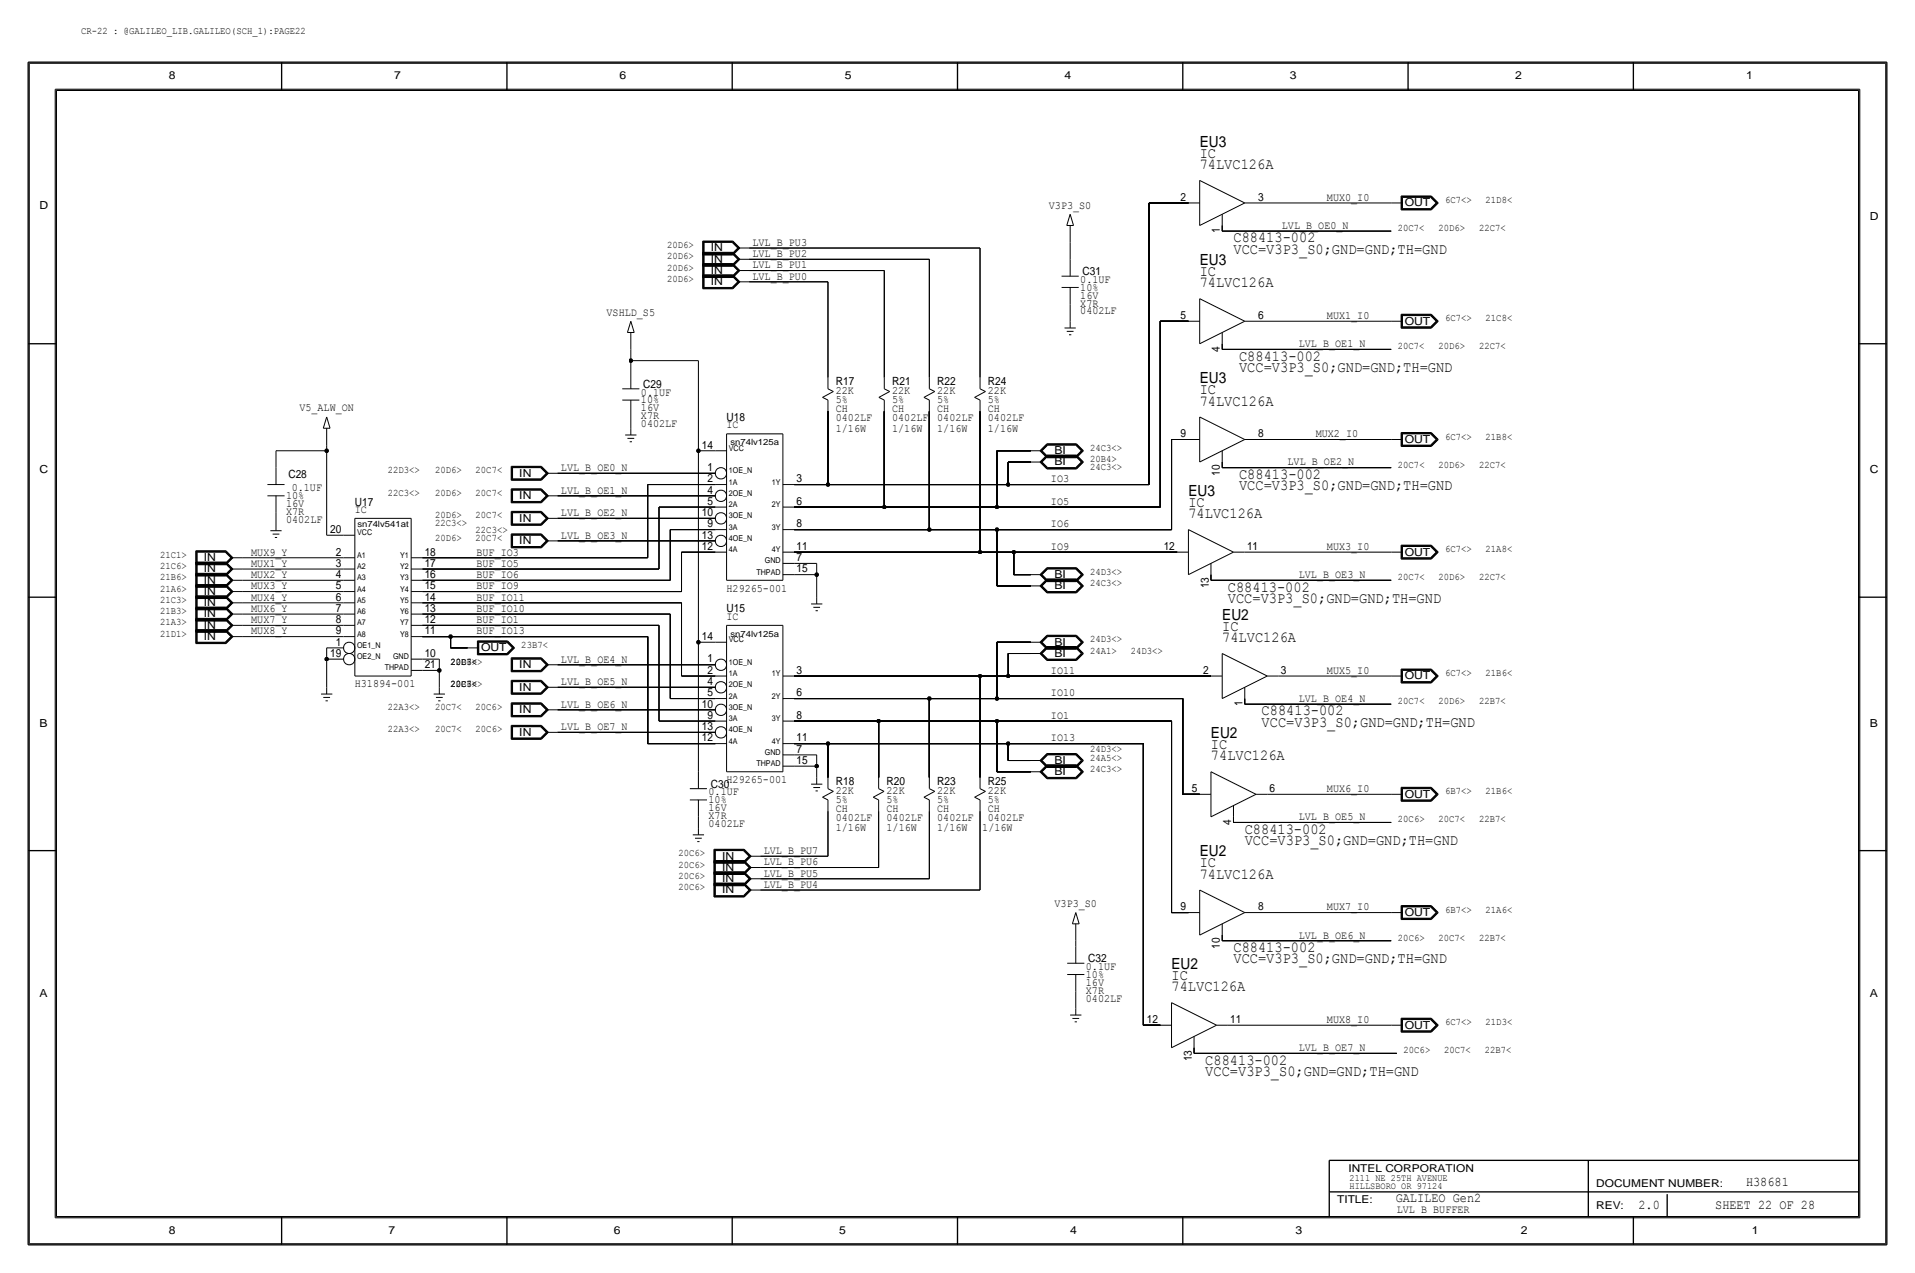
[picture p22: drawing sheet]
<svg xmlns="http://www.w3.org/2000/svg" width="432mm" height="287mm" viewBox="0 0 432 287" stroke-linecap="round" stroke-linejoin="round" font-family="sans-serif">
<defs><g id="words">
<g font-size="3.5">
<text x="270.5" y="35.6">IC</text>
<text x="270.5" y="33.1">EU3</text>
<text x="270.5" y="38.1">74LVC126A</text>
<text x="270.5" y="59.7">EU3</text>
<text x="278.1" y="57.2">VCC=V3P3_S0;GND=GND;TH=GND</text>
<text x="278.1" y="54.7">C88413-002</text>
<text x="270.5" y="64.8">74LVC126A</text>
<text x="270.5" y="62.3">IC</text>
<text x="279.4" y="83.9">VCC=V3P3_S0;GND=GND;TH=GND</text>
<text x="279.4" y="81.3">C88413-002</text>
<text x="270.5" y="86.4">EU3</text>
<text x="270.5" y="88.9">IC</text>
<text x="270.5" y="91.5">74LVC126A</text>
<text x="268" y="111.8">EU3</text>
<text x="279.4" y="108">C88413-002</text>
<text x="279.4" y="110.5">VCC=V3P3_S0;GND=GND;TH=GND</text>
<text x="268" y="114.3">IC</text>
<text x="268" y="116.9">74LVC126A</text>
<text x="276.9" y="135.9">VCC=V3P3_S0;GND=GND;TH=GND</text>
<text x="276.9" y="133.4">C88413-002</text>
<text x="275.6" y="139.8">EU2</text>
<text x="275.6" y="142.3">IC</text>
<text x="275.6" y="144.8">74LVC126A</text>
<text x="284.5" y="161.3">C88413-002</text>
<text x="273.1" y="166.4">EU2</text>
<text x="284.5" y="163.9">VCC=V3P3_S0;GND=GND;TH=GND</text>
<text x="273" y="169">IC</text>
<text x="273" y="171.5">74LVC126A</text>
<text x="280.7" y="188">C88413-002</text>
<text x="280.7" y="190.5">VCC=V3P3_S0;GND=GND;TH=GND</text>
<text x="270.5" y="195.6">IC</text>
<text x="270.5" y="193.1">EU2</text>
<text x="270.5" y="198.2">74LVC126A</text>
<text x="278.1" y="214.7">C88413-002</text>
<text x="264.2" y="221">IC</text>
<text x="264.2" y="218.5">EU2</text>
<text x="278.1" y="217.2">VCC=V3P3_S0;GND=GND;TH=GND</text>
<text x="264.2" y="223.6">74LVC126A</text>
<text x="271.8" y="240.1">C88413-002</text>
<text x="271.8" y="242.6">VCC=V3P3_S0;GND=GND;TH=GND</text>
</g>
<g font-size="3">
<text x="393.7" y="267.5">H38681</text>
<text x="314.7" y="271.1">GALILEO Gen2</text>
<text x="369.4" y="272.6">2.0</text>
<text x="386.8" y="272.6">SHEET 22 OF 28</text>
</g>
<g font-size="2.6">
<text x="236.5" y="47">V3P3_S0</text>
<text x="266.2" y="45.3">2</text>
<text x="283.7" y="45.3">3</text>
<text x="299.2" y="45.3">MUX0_I0</text>
<text x="275.1" y="52.6" transform="rotate(-90 275.1 52.6)">1</text>
<text x="289.1" y="51.6">LVL_B_OE0_N</text>
<text x="169.7" y="58">LVL_B_PU2</text>
<text x="169.7" y="55.4">LVL_B_PU3</text>
<text x="169.7" y="60.5">LVL_B_PU1</text>
<text x="169.7" y="63">LVL_B_PU0</text>
<text x="243.6" y="65.6">10%</text>
<text x="243.6" y="63.8">0.1UF</text>
<text x="244.1" y="62">C31</text>
<text x="136.8" y="71.2">VSHLD_S5</text>
<text x="243.6" y="69.1">X7R</text>
<text x="243.6" y="67.4">16V</text>
<text x="243.6" y="70.9">0402LF</text>
<text x="266.2" y="71.9">5</text>
<text x="283.7" y="71.9">6</text>
<text x="299.2" y="71.9">MUX1_I0</text>
<text x="275.1" y="79.3" transform="rotate(-90 275.1 79.3)">4</text>
<text x="292.9" y="78.3">LVL_B_OE1_N</text>
<text x="144.5" y="89.2">0.1UF</text>
<text x="145" y="87.4">C29</text>
<text x="188.5" y="86.9">R17</text>
<text x="188.5" y="88.9">22K</text>
<text x="201.2" y="86.9">R21</text>
<text x="201.2" y="88.9">22K</text>
<text x="211.3" y="86.9">R22</text>
<text x="211.3" y="88.9">22K</text>
<text x="222.8" y="86.9">R24</text>
<text x="222.8" y="88.9">22K</text>
<text x="67.5" y="92.8">V5_ALW_ON</text>
<text x="144.5" y="94.5">X7R</text>
<text x="144.5" y="92.8">16V</text>
<text x="144.5" y="91">10%</text>
<text x="163.8" y="94.9">U18</text>
<text x="188.5" y="95">0402LF</text>
<text x="188.5" y="93">CH</text>
<text x="188.5" y="91">5%</text>
<text x="201.2" y="93">CH</text>
<text x="201.2" y="91">5%</text>
<text x="201.2" y="95">0402LF</text>
<text x="211.3" y="95">0402LF</text>
<text x="211.3" y="93">CH</text>
<text x="211.3" y="91">5%</text>
<text x="222.8" y="95">0402LF</text>
<text x="222.8" y="93">CH</text>
<text x="222.8" y="91">5%</text>
<text x="144.5" y="96.3">0402LF</text>
<text x="158.2" y="101.1">14</text>
<text x="163.8" y="96.6">IC</text>
<text x="188.5" y="97.3">1/16W</text>
<text x="201.2" y="97.3">1/16W</text>
<text x="211.3" y="97.3">1/16W</text>
<text x="222.8" y="97.3">1/16W</text>
<text x="266.2" y="98.6">9</text>
<text x="283.7" y="98.6">8</text>
<text x="296.7" y="98.6">MUX2_I0</text>
<text x="65" y="107.7">C28</text>
<text x="126.5" y="106.2">LVL_B_OE0_N</text>
<text x="159.5" y="106.2">1</text>
<text x="275.1" y="107.2" transform="rotate(-90 275.1 107.2)">10</text>
<text x="290.3" y="105">LVL_B_OE2_N</text>
<text x="64.5" y="112.6">10%</text>
<text x="65.8" y="110.8">0.1UF</text>
<text x="80" y="114">U17</text>
<text x="126.5" y="111.3">LVL_B_OE1_N</text>
<text x="159.5" y="113.8">5</text>
<text x="159.5" y="108.8">2</text>
<text x="159.5" y="111.3">4</text>
<text x="179.6" y="113.8">6</text>
<text x="179.6" y="108.8">3</text>
<text x="237" y="113.9">IO5</text>
<text x="237" y="108.8">IO3</text>
<text x="64.5" y="116.1">X7R</text>
<text x="64.5" y="117.9">0402LF</text>
<text x="64.5" y="114.4">16V</text>
<text x="80" y="115.6">IC</text>
<text x="126.5" y="116.4">LVL_B_OE2_N</text>
<text x="158.2" y="116.4">10</text>
<text x="159.5" y="118.9">9</text>
<text x="179.6" y="118.9">8</text>
<text x="237" y="118.9">IO6</text>
<text x="56.6" y="125.3">MUX9_Y</text>
<text x="74.4" y="120.2">20</text>
<text x="75.7" y="125.3">2</text>
<text x="95.8" y="125.3">18</text>
<text x="107.4" y="125.3">BUF_IO3</text>
<text x="126.5" y="121.5">LVL_B_OE3_N</text>
<text x="158.2" y="121.5">13</text>
<text x="158.2" y="124">12</text>
<text x="179.6" y="124">11</text>
<text x="237" y="124">IO9</text>
<text x="262.4" y="124">12</text>
<text x="281.2" y="124">11</text>
<text x="299.2" y="124">MUX3_I0</text>
<text x="56.6" y="127.8">MUX1_Y</text>
<text x="56.6" y="130.4">MUX2_Y</text>
<text x="75.7" y="127.8">3</text>
<text x="75.7" y="130.4">4</text>
<text x="95.8" y="127.8">17</text>
<text x="95.8" y="130.4">16</text>
<text x="107.4" y="130.4">BUF_IO6</text>
<text x="107.4" y="127.8">BUF_IO5</text>
<text x="179.6" y="126.5">7</text>
<text x="179.6" y="129.1">15</text>
<text x="292.9" y="130.4">LVL_B_OE3_N</text>
<text x="56.6" y="132.9">MUX3_Y</text>
<text x="56.6" y="135.4">MUX4_Y</text>
<text x="56.6" y="138">MUX6_Y</text>
<text x="75.7" y="138">7</text>
<text x="75.7" y="132.9">5</text>
<text x="75.7" y="135.4">6</text>
<text x="95.8" y="138">13</text>
<text x="95.8" y="132.9">15</text>
<text x="95.8" y="135.4">14</text>
<text x="107.4" y="138">BUF_IO10</text>
<text x="107.4" y="135.4">BUF_IO11</text>
<text x="107.4" y="132.9">BUF_IO9</text>
<text x="163.8" y="133.4">H29265-001</text>
<text x="272.5" y="132.6" transform="rotate(-90 272.5 132.6)">13</text>
<text x="56.6" y="140.5">MUX7_Y</text>
<text x="56.6" y="143.1">MUX8_Y</text>
<text x="75.7" y="140.5">8</text>
<text x="75.7" y="143.1">9</text>
<text x="95.8" y="143.1">11</text>
<text x="95.8" y="140.5">12</text>
<text x="107.4" y="140.5">BUF_IO1</text>
<text x="107.4" y="143.1">BUF_IO13</text>
<text x="163.8" y="138.1">U15</text>
<text x="163.8" y="139.7">IC</text>
<text x="74.4" y="148.1">19</text>
<text x="75.7" y="145.6">1</text>
<text x="95.8" y="148.1">10</text>
<text x="126.5" y="149.4">LVL_B_OE4_N</text>
<text x="158.2" y="144.3">14</text>
<text x="159.5" y="149.4">1</text>
<text x="80" y="155">H31894-001</text>
<text x="95.8" y="150.7">21</text>
<text x="126.5" y="154.5">LVL_B_OE5_N</text>
<text x="159.5" y="154.5">4</text>
<text x="159.5" y="151.9">2</text>
<text x="179.6" y="151.9">3</text>
<text x="237" y="152">IO11</text>
<text x="271.3" y="151.9">2</text>
<text x="288.8" y="151.9">3</text>
<text x="299.2" y="152">MUX5_I0</text>
<text x="126.5" y="159.6">LVL_B_OE6_N</text>
<text x="158.2" y="159.6">10</text>
<text x="159.5" y="157">5</text>
<text x="179.6" y="157">6</text>
<text x="237" y="157">IO10</text>
<text x="280.2" y="159.3" transform="rotate(-90 280.2 159.3)">1</text>
<text x="292.9" y="158.3">LVL_B_OE4_N</text>
<text x="126.5" y="164.6">LVL_B_OE7_N</text>
<text x="158.2" y="164.6">13</text>
<text x="158.2" y="167.2">12</text>
<text x="159.5" y="162.1">9</text>
<text x="179.6" y="162.1">8</text>
<text x="179.6" y="167.2">11</text>
<text x="237" y="167.2">IO13</text>
<text x="237" y="162.1">IO1</text>
<text x="179.6" y="172.3">15</text>
<text x="179.6" y="169.7">7</text>
<text x="159.8" y="179.4">0.1UF</text>
<text x="160.3" y="177.6">C30</text>
<text x="163.8" y="176.6">H29265-001</text>
<text x="188.5" y="177.1">R18</text>
<text x="188.5" y="179.1">22K</text>
<text x="199.9" y="177.1">R20</text>
<text x="199.9" y="179.1">22K</text>
<text x="211.3" y="177.1">R23</text>
<text x="211.3" y="179.1">22K</text>
<text x="222.8" y="177.1">R25</text>
<text x="222.8" y="179.1">22K</text>
<text x="268.7" y="178.6">5</text>
<text x="286.3" y="178.6">6</text>
<text x="299.2" y="178.6">MUX6_I0</text>
<text x="159.8" y="184.7">X7R</text>
<text x="159.8" y="182.9">16V</text>
<text x="159.8" y="181.1">10%</text>
<text x="188.5" y="181.1">5%</text>
<text x="188.5" y="183.2">CH</text>
<text x="188.5" y="185.2">0402LF</text>
<text x="199.9" y="185.2">0402LF</text>
<text x="199.9" y="181.1">5%</text>
<text x="199.9" y="183.2">CH</text>
<text x="211.3" y="185.2">0402LF</text>
<text x="211.3" y="183.2">CH</text>
<text x="211.3" y="181.1">5%</text>
<text x="222.8" y="181.1">5%</text>
<text x="222.8" y="185.2">0402LF</text>
<text x="222.8" y="183.2">CH</text>
<text x="277.6" y="186" transform="rotate(-90 277.6 186)">4</text>
<text x="292.9" y="185">LVL_B_OE5_N</text>
<text x="159.8" y="186.5">0402LF</text>
<text x="188.5" y="187.5">1/16W</text>
<text x="199.9" y="187.5">1/16W</text>
<text x="211.3" y="187.5">1/16W</text>
<text x="221.5" y="187.5">1/16W</text>
<text x="172.2" y="195.1">LVL_B_PU6</text>
<text x="172.2" y="197.7">LVL_B_PU5</text>
<text x="172.2" y="192.6">LVL_B_PU7</text>
<text x="172.2" y="200.2">LVL_B_PU4</text>
<text x="237.8" y="204.5">V3P3_S0</text>
<text x="266.2" y="205.3">9</text>
<text x="283.7" y="205.3">8</text>
<text x="299.2" y="205.3">MUX7_I0</text>
<text x="275.1" y="213.9" transform="rotate(-90 275.1 213.9)">10</text>
<text x="292.9" y="211.6">LVL_B_OE6_N</text>
<text x="244.9" y="220.5">10%</text>
<text x="244.9" y="218.7">0.1UF</text>
<text x="245.4" y="217">C32</text>
<text x="244.9" y="224.1">X7R</text>
<text x="244.9" y="225.9">0402LF</text>
<text x="244.9" y="222.3">16V</text>
<text x="258.6" y="230.7">12</text>
<text x="277.4" y="230.7">11</text>
<text x="299.2" y="230.7">MUX8_I0</text>
<text x="268.7" y="239.3" transform="rotate(-90 268.7 239.3)">13</text>
<text x="292.9" y="237">LVL_B_OE7_N</text>
<text x="315" y="273.6">LVL B BUFFER</text>
</g>
<g font-size="2.5">
<text x="38.1" y="17.8">8</text>
<text x="88.9" y="17.8">7</text>
<text x="139.7" y="17.8">6</text>
<text x="190.5" y="17.8">5</text>
<text x="240" y="17.8">4</text>
<text x="290.8" y="17.8">3</text>
<text x="341.6" y="17.8">2</text>
<text x="393.7" y="17.8">1</text>
<text x="8.9" y="47">D</text>
<text x="316.7" y="46.5">OUT</text>
<text x="421.6" y="49.6">D</text>
<text x="160.3" y="56.7">IN</text>
<text x="160.3" y="59.2">IN</text>
<text x="160.3" y="64.3">IN</text>
<text x="160.3" y="61.8">IN</text>
<text x="316.7" y="73.2">OUT</text>
<text x="316.7" y="99.9">OUT</text>
<text x="8.9" y="106.7">C</text>
<text x="117.1" y="107.5">IN</text>
<text x="237.7" y="105">BI</text>
<text x="237.7" y="102.4">BI</text>
<text x="421.6" y="106.7">C</text>
<text x="117.1" y="112.6">IN</text>
<text x="117.1" y="117.7">IN</text>
<text x="117.1" y="122.7">IN</text>
<text x="316.7" y="125.3">OUT</text>
<text x="46" y="129.1">IN</text>
<text x="46" y="131.6">IN</text>
<text x="46" y="126.5">IN</text>
<text x="237.7" y="130.4">BI</text>
<text x="46" y="134.2">IN</text>
<text x="46" y="136.7">IN</text>
<text x="237.7" y="132.9">BI</text>
<text x="46" y="139.2">IN</text>
<text x="46" y="141.8">IN</text>
<text x="46" y="144.3">IN</text>
<text x="108.5" y="146.9">OUT</text>
<text x="237.7" y="148.1">BI</text>
<text x="237.7" y="145.6">BI</text>
<text x="117.1" y="155.8">IN</text>
<text x="117.1" y="150.7">IN</text>
<text x="316.7" y="153.2">OUT</text>
<text x="117.1" y="160.8">IN</text>
<text x="8.9" y="163.9">B</text>
<text x="117.1" y="165.9">IN</text>
<text x="421.6" y="163.9">B</text>
<text x="237.7" y="172.3">BI</text>
<text x="237.7" y="174.8">BI</text>
<text x="316.7" y="179.9">OUT</text>
<text x="162.8" y="196.4">IN</text>
<text x="162.8" y="193.9">IN</text>
<text x="162.8" y="201.5">IN</text>
<text x="162.8" y="198.9">IN</text>
<text x="316.7" y="206.6">OUT</text>
<text x="8.9" y="224.8">A</text>
<text x="421.6" y="224.8">A</text>
<text x="316.7" y="232">OUT</text>
<text x="38.1" y="278.2">8</text>
<text x="87.6" y="278.2">7</text>
<text x="138.4" y="278.2">6</text>
<text x="189.2" y="278.2">5</text>
<text x="241.3" y="278.2">4</text>
<text x="292.1" y="278.2">3</text>
<text x="342.9" y="278.2">2</text>
<text x="395" y="278.2">1</text>
</g>
<g font-size="2.4">
<text x="304" y="264.2">INTEL CORPORATION</text>
<text x="359.9" y="267.8">DOCUMENT NUMBER:</text>
<text x="301.5" y="271.3">TITLE:</text>
<text x="359.9" y="272.6">REV:</text>
</g>
<g font-size="2.3">
<text x="18.3" y="7.7">CR-22 : @GALILEO_LIB.GALILEO(SCH_1):PAGE22</text>
<text x="325.8" y="45.8">6C7&lt;&gt;</text>
<text x="335" y="45.8">21D8&lt;</text>
<text x="315.2" y="52.1">20C7&lt;</text>
<text x="324.3" y="52.1">20D6&gt;</text>
<text x="333.5" y="52.1">22C7&lt;</text>
<text x="150.4" y="58.5">20D6&gt;</text>
<text x="150.4" y="55.9">20D6&gt;</text>
<text x="150.4" y="61">20D6&gt;</text>
<text x="150.4" y="63.6">20D6&gt;</text>
<text x="325.8" y="72.4">6C7&lt;&gt;</text>
<text x="335" y="72.4">21C8&lt;</text>
<text x="315.2" y="78.8">20C7&lt;</text>
<text x="324.4" y="78.8">20D6&gt;</text>
<text x="333.5" y="78.8">22C7&lt;</text>
<text x="245.8" y="101.7">24C3&lt;&gt;</text>
<text x="325.8" y="99.1">6C7&lt;&gt;</text>
<text x="335" y="99.1">21B8&lt;</text>
<text x="87.4" y="106.7">22D3&lt;&gt;</text>
<text x="98.1" y="106.7">20D6&gt;</text>
<text x="107.2" y="106.7">20C7&lt;</text>
<text x="245.8" y="104.2">20B4&gt;</text>
<text x="245.8" y="106">24C3&lt;&gt;</text>
<text x="315.2" y="105.5">20C7&lt;</text>
<text x="324.4" y="105.5">20D6&gt;</text>
<text x="333.5" y="105.5">22C7&lt;</text>
<text x="87.4" y="111.8">22C3&lt;&gt;</text>
<text x="98.1" y="111.8">20D6&gt;</text>
<text x="107.2" y="111.8">20C7&lt;</text>
<text x="98.1" y="116.9">20D6&gt;</text>
<text x="98.1" y="118.7">22C3&lt;&gt;</text>
<text x="107.2" y="116.9">20C7&lt;</text>
<text x="36.1" y="125.8">21C1&gt;</text>
<text x="98.1" y="122">20D6&gt;</text>
<text x="107.2" y="122">20C7&lt;</text>
<text x="107.2" y="120.1">22C3&lt;&gt;</text>
<text x="325.8" y="124.5">6C7&lt;&gt;</text>
<text x="335" y="124.5">21A8&lt;</text>
<text x="36.1" y="128.3">21C6&gt;</text>
<text x="36.1" y="130.9">21B6&gt;</text>
<text x="245.8" y="129.6">24D3&lt;&gt;</text>
<text x="315.2" y="130.9">20C7&lt;</text>
<text x="324.4" y="130.9">20D6&gt;</text>
<text x="333.5" y="130.9">22C7&lt;</text>
<text x="36.1" y="133.4">21A6&gt;</text>
<text x="36.1" y="135.9">21C3&gt;</text>
<text x="245.8" y="132.1">24C3&lt;&gt;</text>
<text x="36.1" y="138.5">21B3&gt;</text>
<text x="36.1" y="141">21A3&gt;</text>
<text x="36.1" y="143.6">21D1&gt;</text>
<text x="101.6" y="149.9">20C7&lt;</text>
<text x="101.6" y="149.9">22B3&lt;&gt;</text>
<text x="104" y="149.9">D6&gt;</text>
<text x="117.6" y="146.1">23B7&lt;</text>
<text x="245.8" y="144.8">24D3&lt;&gt;</text>
<text x="245.8" y="147.4">24A1&gt;</text>
<text x="255" y="147.4">24D3&lt;&gt;</text>
<text x="101.6" y="155">20C6&gt;</text>
<text x="101.6" y="155">22B3 &gt;</text>
<text x="105.2" y="155">7&lt;</text>
<text x="325.8" y="152.5">6C7&lt;&gt;</text>
<text x="335" y="152.5">21B6&lt;</text>
<text x="87.4" y="160.1">22A3&lt;&gt;</text>
<text x="98.1" y="160.1">20C7&lt;</text>
<text x="107.2" y="160.1">20C6&gt;</text>
<text x="315.2" y="158.8">20C7&lt;</text>
<text x="324.4" y="158.8">20D6&gt;</text>
<text x="333.5" y="158.8">22B7&lt;</text>
<text x="87.4" y="165.2">22A3&lt;&gt;</text>
<text x="98.1" y="165.2">20C7&lt;</text>
<text x="107.2" y="165.2">20C6&gt;</text>
<text x="245.8" y="171.5">24A5&lt;&gt;</text>
<text x="245.8" y="169.7">24D3&lt;&gt;</text>
<text x="245.8" y="174">24C3&lt;&gt;</text>
<text x="325.8" y="179.1">6B7&lt;&gt;</text>
<text x="335" y="179.1">21B6&lt;</text>
<text x="315.2" y="185.5">20C6&gt;</text>
<text x="324.4" y="185.5">20C7&lt;</text>
<text x="333.5" y="185.5">22B7&lt;</text>
<text x="153" y="195.6">20C6&gt;</text>
<text x="153" y="193.1">20C6&gt;</text>
<text x="153" y="200.7">20C6&gt;</text>
<text x="153" y="198.2">20C6&gt;</text>
<text x="325.8" y="205.8">6B7&lt;&gt;</text>
<text x="335" y="205.8">21A6&lt;</text>
<text x="315.2" y="212.1">20C6&gt;</text>
<text x="324.4" y="212.1">20C7&lt;</text>
<text x="333.5" y="212.1">22B7&lt;</text>
<text x="325.8" y="231.2">6C7&lt;&gt;</text>
<text x="335" y="231.2">21D3&lt;</text>
<text x="316.5" y="237.5">20C6&gt;</text>
<text x="325.6" y="237.5">20C7&lt;</text>
<text x="334.8" y="237.5">22B7&lt;</text>
</g>
<g font-size="2.2">
<text x="304.3" y="266.2">2111 NE 25TH AVENUE</text>
<text x="304.3" y="268">HILLSBORO OR 97124</text>
</g>
<g font-size="2">
<text x="164.7" y="100.4">sn74lv125a</text>
<text x="80.6" y="118.9">sn74lv541at</text>
<text x="164.7" y="143.6">sn74lv125a</text>
</g>
<g font-size="1.8">
<text x="164.3" y="101.7">VCC</text>
<text x="164.3" y="106.7">1OE_N</text>
<text x="164.3" y="109.3">1A</text>
<text x="164.3" y="111.8">2OE_N</text>
<text x="174.1" y="109.3">1Y</text>
<text x="164.3" y="116.9">3OE_N</text>
<text x="164.3" y="119.4">3A</text>
<text x="164.3" y="114.4">2A</text>
<text x="174.1" y="114.4">2Y</text>
<text x="174.1" y="119.4">3Y</text>
<text x="80.5" y="125.8">A1</text>
<text x="80.5" y="120.7">VCC</text>
<text x="90.2" y="125.8">Y1</text>
<text x="164.3" y="122">4OE_N</text>
<text x="164.3" y="124.5">4A</text>
<text x="174.1" y="124.5">4Y</text>
<text x="80.5" y="128.3">A2</text>
<text x="80.5" y="130.9">A3</text>
<text x="90.2" y="130.9">Y3</text>
<text x="90.2" y="128.3">Y2</text>
<text x="170.6" y="129.6">THPAD</text>
<text x="172.4" y="127.1">GND</text>
<text x="80.5" y="133.4">A4</text>
<text x="80.5" y="135.9">A5</text>
<text x="90.2" y="135.9">Y5</text>
<text x="90.2" y="133.4">Y4</text>
<text x="80.5" y="138.5">A6</text>
<text x="80.5" y="141">A7</text>
<text x="80.5" y="143.6">A8</text>
<text x="90.2" y="143.6">Y8</text>
<text x="90.2" y="141">Y7</text>
<text x="90.2" y="138.5">Y6</text>
<text x="80.5" y="146.1">OE1_N</text>
<text x="80.5" y="148.6">OE2_N</text>
<text x="88.6" y="148.6">GND</text>
<text x="164.3" y="149.9">1OE_N</text>
<text x="164.3" y="144.8">VCC</text>
<text x="86.7" y="151.2">THPAD</text>
<text x="164.3" y="152.5">1A</text>
<text x="164.3" y="155">2OE_N</text>
<text x="174.1" y="152.5">1Y</text>
<text x="164.3" y="160.1">3OE_N</text>
<text x="164.3" y="157.5">2A</text>
<text x="174.1" y="157.5">2Y</text>
<text x="164.3" y="162.6">3A</text>
<text x="164.3" y="165.2">4OE_N</text>
<text x="164.3" y="167.7">4A</text>
<text x="174.1" y="162.6">3Y</text>
<text x="174.1" y="167.7">4Y</text>
<text x="170.6" y="172.8">THPAD</text>
<text x="172.4" y="170.2">GND</text>
</g>
</g></defs>
<g fill="none" stroke="#000" stroke-width=".23">
<path d="M6.6 14.3h418.6zM6.6 14.3v266.2zM425.2 14.3v266.2zM12.4 20.1v254.5zM12.4 20.1h407zM419.4 20.1v254.5zM158.4 54.4h6.9zM158.4 56.9h6.9zM158.4 59.4h6.9zM158.4 54.4v3.1zM158.4 57.5h6.9zM158.4 56.9v3.1z"/>
<path d="M158.4 59.4v3.2zM158.5 54.5h6.7zM158.5 57h6.7zM158.5 59.5h6.7zM158.5 54.5v2.9zM158.5 57.4h6.7zM158.5 57v2.9zM158.5 59.9h6.7zM158.5 59.5v3zM158.6 54.6v2.7zM158.6 57.3h6.6zM158.6 57.1v2.7z"/>
<path d="M158.6 59.8h6.6zM158.6 59.6v2.8zM158.6 54.6h6.6zM158.6 57.1h6.6zM158.6 59.6h6.6zM158.7 54.7v2.5zM158.7 57.2h6.4zM158.7 57.2v2.5zM158.7 59.7h6.4zM158.7 59.7v2.6zM158.8 54.7h6.3zM158.8 57.2h6.3z"/>
<path d="M158.8 59.7h6.3zM165.1 57.2l1.3-1.3zM165.1 59.7l1.3-1.2zM165.1 54.7l1.3 1.2zM165.1 57.2l1.3 1.3zM165.1 59.7l1.3 1.3zM165.2 57.3l1.3-1.4zM165.2 59.8l1.3-1.3zM165.2 54.6l1.3 1.3zM165.2 57.1l1.3 1.4zM165.2 59.6l1.3 1.4zM165.2 54.5l1.5 1.4z"/>
<path d="M165.2 57l1.5 1.5zM165.2 59.5l1.5 1.5zM165.2 57.4l1.5-1.5zM165.2 59.9l1.5-1.4zM165.3 54.4l1.5 1.5zM165.3 56.9l1.5 1.6zM165.3 59.4l1.5 1.6zM165.3 57.5l1.5-1.6zM166.4 55.9h2.5zM166.4 58.5h2.5zM168.9 58.5h40.6zM168.9 55.9h52.1z"/>
<path d="M209.5 58.5v26.6zM221 55.9v29.2zM240.5 50.9h1.6zM241.3 48.3l-.8 2.6zM241.3 54.7v3.8zM241.3 58.5v3.8zM241.3 50.9v3.8zM241.3 48.3l.8 2.6zM259.1 45.8h8.9zM259.1 45.8v63.5zM268 45.8h2.5zM270.5 40.7l10.2 5.1z"/>
<path d="M270.5 40.7v10.2zM270.5 50.9l10.2-5.1zM275.6 52.1h38.1zM275.6 50.9v1.2zM275.6 48.3v2.6zM280.7 45.8h2.5zM283.2 45.8h30.5zM313.7 45.8h2.5zM315.9 44.2h6.8zM315.9 47.3h6.8zM315.9 44.2v3.1zM316 44.3v2.9z"/>
<path d="M316 47.2h6.7zM316 44.3h6.7zM316.1 44.4v2.7zM316.1 47.1h6.5zM316.1 44.4h6.5zM316.2 44.5h6.4zM316.2 44.5v2.5zM316.2 47h6.4zM322.6 44.5l1.2 1.3zM322.6 47l1.3-1.2zM322.6 47.1l1.4-1.3zM322.6 44.4l1.4 1.4z"/>
<path d="M322.7 47.2l1.5-1.4zM322.7 44.3l1.5 1.5zM322.7 47.3l1.6-1.5zM322.7 44.2l1.6 1.6zM141.5 75h1.5zM142.2 78.8v2.5zM142.2 75v3.8zM142.2 72.4l.8 2.6zM142.2 72.4l-.7 2.6zM158.4 62h6.9zM158.4 62v3.1zM158.4 65.1h6.9z"/>
<path d="M158.4 60h6.9zM158.4 62.6h6.9zM158.5 62.1h6.7zM158.5 62.1v2.9zM158.5 65h6.7zM158.5 62.5h6.7zM158.6 62.2v2.7zM158.6 64.9h6.6zM158.6 62.4h6.6zM158.6 62.2h6.6zM158.7 62.3v2.5zM158.7 64.8h6.4z"/>
<path d="M158.7 62.3h6.4zM158.8 62.3h6.3zM165.1 64.8l1.3-1.2zM165.1 62.3l1.3-1.3zM165.1 62.3l1.3 1.3zM165.2 64.9l1.3-1.3zM165.2 62.4l1.3-1.4zM165.2 62.2l1.3 1.4zM165.2 62.1l1.5 1.5zM165.2 65l1.5-1.4zM165.2 62.5l1.5-1.5zM165.3 62l1.5 1.6z"/>
<path d="M165.3 65.1l1.5-1.5zM165.3 60l1.5-1.5zM165.3 62.6l1.5-1.6zM166.4 63.6h2.5zM166.4 61h2.5zM168.9 63.6h17.8zM168.9 61h30.5zM186.7 63.6v21.5zM199.4 61v24.1zM239.4 62.3h3.8zM239.4 64.8h3.8zM240 74h2.6z"/>
<path d="M240.5 74.7h1.6zM241 75.5h.6zM241.3 68.6v3.8zM241.3 72.4v1.6zM241.3 64.8v3.8zM261.6 72.4h6.4zM261.6 72.4v42zM268 72.4h2.5zM270.5 67.4l10.2 5zM270.5 67.4v10.1zM270.5 77.5l10.2-5.1zM275.6 77.5v1.3z"/>
<path d="M275.6 78.8h38.1zM275.6 75v2.5zM280.7 72.4h2.5zM283.2 72.4h30.5zM313.7 72.4h2.5zM315.9 70.9h6.8zM315.9 74h6.8zM315.9 70.9v3.1zM316 71v2.9zM316 73.9h6.7zM316 71h6.7zM316.1 71.1v2.7z"/>
<path d="M316.1 73.8h6.5zM316.1 71.1h6.5zM316.2 71.2h6.4zM316.2 71.2v2.5zM316.2 73.7h6.4zM322.6 71.2l1.2 1.2zM322.6 73.7l1.3-1.3zM322.6 73.8l1.4-1.4zM322.6 71.1l1.4 1.3zM322.7 73.9l1.5-1.5zM322.7 71l1.5 1.4zM322.7 74l1.6-1.6z"/>
<path d="M322.7 70.9l1.6 1.5zM72.9 96.6h1.5zM73.7 94l-.8 2.6zM73.7 96.6v3.8zM73.7 94l.7 2.6zM140.3 87.7h3.9zM140.3 90.2h3.9zM141 98.1h2.5zM141.5 98.9h1.5zM142 99.6h.5zM142.2 94v2.6zM142.2 81.3v2.6z"/>
<path d="M142.2 81.3h15.3zM142.2 90.2v3.8zM142.2 83.9v3.8zM142.2 96.6v1.5zM157.5 81.3v20.4zM163.8 97.8h12.7zM163.8 97.8v33.1zM176.5 97.8v33.1zM185.5 89.6l2.4-1.3zM185.5 89.6l1.2 .6zM186.7 92.8v16.5zM186.7 90.2v2.6z"/>
<path d="M186.7 85.1v2.6zM186.7 87.7l1.2 .6zM198.2 89.6l2.4-1.3zM198.2 89.6l1.2 .6zM199.4 92.8v21.6zM199.4 90.2v2.6zM199.4 85.1v2.6zM199.4 87.7l1.2 .6zM208.3 89.6l2.5-1.3zM208.3 89.6l1.3 .6zM209.5 92.8v26.6zM209.5 90.2v2.6z"/>
<path d="M209.5 85.1v2.6zM209.5 87.7l1.3 .6zM219.8 89.6l1.2 .6zM219.8 89.6l2.4-1.3zM221 92.8v31.7zM221 90.2v2.6zM221 85.1v2.6zM221 87.7l1.2 .6zM264.2 99.1h3.8zM264.2 99.1v20.3zM268 99.1h2.5zM270.5 94l10.2 5.1z"/>
<path d="M270.5 94v10.2zM280.7 99.1h2.5zM283.2 99.1h30.5zM313.7 99.1h2.5zM315.9 97.5h6.8zM315.9 97.5v3.2zM316 97.6v3zM316 97.6h6.7zM316.1 97.7v2.8zM316.1 97.7h6.5zM316.2 97.8h6.4zM316.2 97.8v2.6z"/>
<path d="M322.6 97.8l1.2 1.3zM322.6 97.7l1.4 1.4zM322.7 97.6l1.5 1.5zM322.7 97.5l1.6 1.6zM323.9 99.1l-1.3 1.3zM60.3 109.3h3.9zM60.3 111.8h3.9zM61 119.7h2.5zM62.2 115.6v2.6zM62.2 101.7v3.8zM62.2 101.7h11.5zM62.2 118.2v1.5z"/>
<path d="M62.2 111.8v3.8zM62.2 105.5v3.8zM73.7 100.4v1.3zM73.7 101.7v19zM80 116.9h12.7zM80 116.9v35.6zM92.7 116.9v35.6zM115.3 115.3v3.2zM115.3 118.5h6.8zM115.3 105.2v3.1zM115.3 108.3h6.8zM115.3 110.2v3.2z"/>
<path d="M115.3 113.4h6.8zM115.3 115.3h6.8zM115.3 105.2h6.8zM115.3 110.2h6.8zM115.4 115.4h6.6zM115.4 105.3h6.6zM115.4 110.3h6.6zM115.4 115.4v3zM115.4 118.4h6.6zM115.4 105.3v2.9zM115.4 108.2h6.6zM115.4 110.3v3z"/>
<path d="M115.4 113.3h6.6zM115.5 115.5v2.8zM115.5 118.3h6.5zM115.5 105.4v2.7zM115.5 108.1h6.5zM115.5 110.4v2.8zM115.5 113.2h6.5zM115.5 115.5h6.5zM115.5 105.4h6.5zM115.5 110.4h6.5zM115.6 115.6h6.3zM115.6 115.6v2.6z"/>
<path d="M115.6 118.2h6.3zM115.6 105.5h6.3zM115.6 105.5v2.5zM115.6 108h6.3zM115.6 110.5h6.3zM115.6 110.5v2.6zM115.6 113.1h6.3zM121.9 115.6l1.3 1.3zM121.9 105.5l1.3 1.2zM121.9 110.5l1.3 1.3zM121.9 118.2l1.3-1.3zM121.9 108l1.3-1.3z"/>
<path d="M121.9 113.1l1.3-1.3zM122 118.3l1.3-1.4zM122 108.1l1.3-1.4zM122 113.2l1.3-1.4zM122 115.5l1.3 1.4zM122 105.4l1.3 1.3zM122 110.4l1.3 1.4zM122 115.4l1.5 1.5zM122 105.3l1.5 1.4zM122 110.3l1.5 1.5zM122 118.4l1.5-1.5zM122 108.2l1.5-1.5z"/>
<path d="M122 113.3l1.5-1.5zM122.1 115.3l1.5 1.6zM122.1 105.2l1.5 1.5zM122.1 110.2l1.5 1.6zM122.1 118.5l1.5-1.6zM122.1 108.3l1.5-1.6zM122.1 113.4l1.5-1.6zM123.2 116.9h2.5zM123.2 106.7h2.5zM123.2 111.8h2.5zM125.7 116.9h35.6zM125.7 111.8h35.6z"/>
<path d="M125.7 106.7h35.6zM146 109.3h15.3zM146 109.3v16.5zM148.6 114.4h12.7zM148.6 114.4v13.9zM151.1 119.4h10.2zM151.1 119.4v11.5zM157.5 101.7h3.8zM157.5 101.7v43.1zM161.3 119.4h2.5zM161.3 114.4h2.5zM161.3 101.7h2.5z"/>
<path d="M161.3 109.3h2.5zM176.5 119.4h2.6zM176.5 114.4h2.6zM176.5 109.3h2.6zM179.1 119.4h30.4zM179.1 114.4h20.3zM179.1 109.3h7.6zM186.7 109.3h40.6zM199.4 114.4h25.4zM209.6 119.4h15.2zM224.8 114.4h36.8zM224.8 119.4h39.4z"/>
<path d="M224.8 101.7h7.6zM224.8 101.7v12.7zM224.8 119.4v12.7zM227.3 104.2h5.1zM227.3 104.2v5.1zM227.3 109.3h31.8zM232.4 104.2h2.5zM232.4 101.7h2.5zM234.5 104.2l1.6-1.6zM234.5 101.7l1.6-1.6zM234.5 104.2l1.6 1.6zM234.5 101.7l1.6 1.5z"/>
<path d="M234.6 104.2l1.5-1.5zM234.6 104.2l1.5 1.5zM234.6 101.7l1.5 1.4zM234.8 104.2l1.4-1.4zM234.8 101.7l1.4-1.4zM234.8 104.2l1.4 1.4zM234.8 101.7l1.4 1.3zM234.9 104.2l1.3 1.3zM234.9 101.7l1.3 1.2zM234.9 104.2l1.3-1.3zM234.9 101.7l1.3-1.3zM236.1 102.6h6.6z"/>
<path d="M236.1 100.1h6.6zM236.1 105.8h6.6zM236.1 103.2h6.6zM236.1 100.2l-1.5 1.5zM236.1 102.7h6.6zM236.1 100.2h6.6zM236.1 105.7h6.6zM236.1 103.1h6.6zM236.2 105.6h6.4zM236.2 103h6.4zM236.2 102.8h6.4zM236.2 100.3h6.4z"/>
<path d="M236.2 105.5h6.4zM236.2 102.9h6.4zM236.2 100.4h6.4zM242.6 105.5l1.2-1.3zM242.6 102.9l1.2-1.2zM242.6 102.9l1.2 1.3zM242.6 100.4l1.2 1.3zM242.6 105.6l1.4-1.4zM242.6 103l1.4-1.3zM242.6 102.8l1.4 1.4zM242.6 100.3l1.4 1.4zM242.7 103.1l1.4-1.4z"/>
<path d="M242.7 102.7l1.4 1.5zM242.7 100.2l1.4 1.5zM242.7 105.8l1.6-1.6zM242.7 103.2l1.6-1.5zM242.7 102.6l1.6 1.6zM242.7 100.1l1.6 1.6zM244.1 104.2l-1.4 1.5zM268 119.4l10.1 5.1zM268 119.4v10.2zM270.5 104.2l10.2-5.1zM275.6 104.2v1.3zM275.6 105.5h38.1z"/>
<path d="M275.6 101.7v2.5zM315.9 100.7h6.8zM316 100.6h6.7zM316.1 100.5h6.5zM316.2 100.4h6.4zM322.6 100.5l1.4-1.4zM322.7 100.6l1.5-1.5zM322.7 100.7l1.6-1.6zM44.1 126.7v3.2zM44.1 129.9h6.9zM44.1 129.3v3.1zM44.1 132.4h6.9z"/>
<path d="M44.1 131.8v3.2zM44.1 135h6.9zM44.1 134.4v3.1zM44.1 137.5h6.9zM44.1 136.9v3.2zM44.1 139.4v3.2zM44.1 124.2v3.2zM44.1 127.4h6.9zM44.1 126.7h6.9zM44.1 129.3h6.9zM44.1 131.8h6.9zM44.1 134.4h6.9z"/>
<path d="M44.1 136.9h6.9zM44.1 139.4h6.9zM44.1 124.2h6.9zM44.2 126.8h6.7zM44.2 129.4h6.7zM44.2 131.9h6.7zM44.2 134.5h6.7zM44.2 137h6.7zM44.2 139.5h6.7zM44.2 124.3h6.7zM44.2 126.8v3zM44.2 129.8h6.7z"/>
<path d="M44.2 129.4v2.9zM44.2 132.3h6.7zM44.2 131.9v3zM44.2 134.9h6.7zM44.2 134.5v2.9zM44.2 137.4h6.7zM44.2 137v3zM44.2 140h6.7zM44.2 139.5v3zM44.2 124.3v3zM44.2 127.3h6.7zM44.3 126.9h6.6z"/>
<path d="M44.3 129.5h6.6zM44.3 132h6.6zM44.3 134.6h6.6zM44.3 137.1h6.6zM44.3 139.6h6.6zM44.3 124.4h6.6zM44.3 126.9v2.8zM44.3 129.7h6.6zM44.3 129.5v2.7zM44.3 132.2h6.6zM44.3 132v2.8zM44.3 134.8h6.6z"/>
<path d="M44.3 134.6v2.7zM44.3 137.3h6.6zM44.3 137.1v2.8zM44.3 139.9h6.6zM44.3 139.6v2.8zM44.3 124.4v2.8zM44.3 127.2h6.6zM44.4 127.1h6.4zM44.4 127.1v2.5zM44.4 129.6h6.4zM44.4 129.6v2.5zM44.4 132.1h6.4z"/>
<path d="M44.4 132.1v2.6zM44.4 134.7h6.4zM44.4 134.7v2.5zM44.4 137.2h6.4zM44.4 137.2v2.6zM44.4 139.8h6.4zM44.4 139.8v2.5zM44.4 124.5h6.4zM44.4 124.5v2.6zM50.8 132.1l1.3-1.2zM50.8 139.8l1.3-1.3zM50.8 127.1l1.3-1.3z"/>
<path d="M50.8 127.1l1.3 1.2zM50.8 129.6l1.3 1.3zM50.8 132.1l1.3 1.3zM50.8 134.7l1.3 1.2zM50.8 137.2l1.3 1.3zM50.8 139.8l1.3 1.2zM50.8 124.5l1.3 1.3zM50.9 129.7l1.3-1.4zM50.9 132.2l1.3-1.3zM50.9 134.8l1.3-1.4zM50.9 137.3l1.3-1.4zM50.9 139.9l1.3-1.4z"/>
<path d="M50.9 127.2l1.3-1.4zM50.9 126.9l1.3 1.4zM50.9 129.5l1.3 1.4zM50.9 132l1.3 1.4zM50.9 134.6l1.3 1.3zM50.9 137.1l1.3 1.4zM50.9 139.6l1.3 1.4zM50.9 124.4l1.3 1.4zM50.9 129.8l1.5-1.5zM50.9 132.3l1.5-1.4zM50.9 134.9l1.5-1.5zM50.9 137.4l1.5-1.5z"/>
<path d="M50.9 140l1.5-1.5zM50.9 127.3l1.5-1.5zM50.9 126.8l1.5 1.5zM50.9 129.4l1.5 1.5zM50.9 131.9l1.5 1.5zM50.9 134.5l1.5 1.4zM50.9 137l1.5 1.5zM50.9 139.5l1.5 1.5zM50.9 124.3l1.5 1.5zM51 126.7l1.5 1.6zM51 129.3l1.5 1.6zM51 131.8l1.5 1.6z"/>
<path d="M51 134.4l1.5 1.5zM51 136.9l1.5 1.6zM51 139.4l1.5 1.6zM51 124.2l1.5 1.6zM51 129.9l1.5-1.6zM51 137.5l1.5-1.6zM51 127.4l1.5-1.6zM52.1 128.3l-1.3 1.3zM52.1 133.4l-1.3 1.3zM52.1 135.9l-1.3 1.3zM52.1 128.3h2.5zM52.1 130.9h2.5z"/>
<path d="M52.1 133.4h2.5zM52.1 135.9h2.5zM52.1 138.5h2.5zM52.1 125.8h2.5zM52.5 130.9l-1.5 1.5zM52.5 133.4l-1.5 1.6zM52.5 138.5l-1.5 1.6zM54.6 138.5h22.9zM54.6 135.9h22.9zM54.6 133.4h22.9zM54.6 130.9h22.9zM54.6 128.3h22.9z"/>
<path d="M54.6 125.8h22.9zM61.5 120.4h1.5zM62 121.2h.5zM73.7 120.7h3.8zM77.5 125.8h2.5zM77.5 128.3h2.5zM77.5 130.9h2.5zM77.5 133.4h2.5zM77.5 135.9h2.5zM77.5 138.5h2.5zM77.5 120.7h2.5zM92.7 138.5h2.5z"/>
<path d="M92.7 135.9h2.5zM92.7 133.4h2.5zM92.7 130.9h2.5zM92.7 128.3h2.5zM92.7 125.8h2.5zM95.2 128.3h53.4zM95.2 125.8h50.8zM95.2 130.9h55.9zM95.2 133.4h58.5zM95.2 135.9h58.5zM95.2 138.5h55.9zM115.3 120.4v3.1z"/>
<path d="M115.3 123.5h6.8zM115.3 120.4h6.8zM115.4 120.5h6.6zM115.4 120.5v2.9zM115.4 123.4h6.6zM115.5 120.6v2.7zM115.5 123.3h6.5zM115.5 120.6h6.5zM115.6 120.7h6.3zM115.6 120.7v2.5zM115.6 123.2h6.3zM121.9 120.7l1.3 1.3z"/>
<path d="M121.9 123.2l1.3-1.2zM122 123.3l1.3-1.3zM122 120.6l1.3 1.4zM122 120.5l1.5 1.5zM122 123.4l1.5-1.4zM122.1 120.4l1.5 1.6zM122.1 123.5l1.5-1.5zM123.2 122h2.5zM125.7 122h35.6zM151.1 138.5v19zM153.7 124.5h7.6zM153.7 124.5v8.9z"/>
<path d="M153.7 135.9v16.6zM161.3 124.5h2.5zM163.8 130.9h12.7zM176.5 129.6h2.6zM176.5 124.5h2.6zM176.5 127.1h2.6zM179.1 129.6h5zM179.1 127.1h5.1zM179.1 124.5h41.9zM182.9 136.2h2.5zM183.4 137h1.5zM183.9 137.7h.5z"/>
<path d="M184.1 129.6v5.1zM184.1 127.1v2.5zM184.1 134.7v1.5zM221 124.5h7.6zM224.8 132.1h7.6zM228.6 129.6h3.8zM228.6 124.5v5.1zM228.6 124.5h36.8zM232.4 129.6h2.5zM232.4 132.1h2.5zM234.5 129.6l1.6-1.6zM234.5 132.1l1.6-1.5z"/>
<path d="M234.5 129.6l1.6 1.6zM234.5 132.1l1.6 1.6zM234.6 129.6l1.5-1.5zM234.6 132.1l1.5-1.4zM234.6 129.6l1.5 1.5zM234.6 132.1l1.5 1.5zM234.8 129.6l1.4-1.4zM234.8 132.1l1.4-1.3zM234.8 129.6l1.4 1.4zM234.8 132.1l1.4 1.4zM234.9 129.6l1.3 1.3zM234.9 132.1l1.3 1.3z"/>
<path d="M234.9 129.6l1.3-1.3zM234.9 132.1l1.3-1.2zM236.1 128h6.6zM236.1 130.6h6.6zM236.1 131.2h6.6zM236.1 133.7h6.6zM236.1 128.1h6.6zM236.1 130.7h6.6zM236.1 131.1h6.6zM236.1 133.6h6.6zM236.2 131h6.4zM236.2 133.5h6.4z"/>
<path d="M236.2 128.2h6.4zM236.2 130.8h6.4zM236.2 130.9h6.4zM236.2 128.3h6.4zM236.2 133.4h6.4zM242.6 130.9l1.2-1.3zM242.6 133.4l1.2-1.3zM242.6 128.3l1.2 1.3zM242.6 130.9l1.2 1.2zM242.6 131l1.4-1.4zM242.6 133.5l1.4-1.4zM242.6 128.2l1.4 1.4z"/>
<path d="M242.6 130.8l1.4 1.3zM242.7 131.1l1.4-1.5zM242.7 133.6l1.4-1.5zM242.7 128.1l1.4 1.5zM242.7 130.7l1.4 1.4zM242.7 131.2l1.6-1.6zM242.7 133.7l1.6-1.6zM242.7 128l1.6 1.6zM242.7 130.6l1.6 1.5zM265.4 124.5h2.6zM268 129.6l10.1-5.1zM273 130.9h40.7z"/>
<path d="M273 129.6v1.3zM273 127.1v2.5zM278.1 124.5h2.6zM280.7 124.5h33zM313.7 124.5h2.5zM315.9 122.9h6.8zM315.9 126.1h6.8zM315.9 122.9v3.2zM316 123v3zM316 126h6.7zM316 123h6.7zM316.1 123.1v2.8z"/>
<path d="M316.1 125.9h6.5zM316.1 123.1h6.5zM316.2 123.2h6.4zM316.2 123.2v2.6zM316.2 125.8h6.4zM322.6 123.2l1.2 1.3zM322.6 125.9l1.4-1.4zM322.6 123.1l1.4 1.4zM322.7 126l1.5-1.5zM322.7 123l1.5 1.5zM322.7 126.1l1.6-1.6zM322.7 122.9l1.6 1.6z"/>
<path d="M323.9 124.5l-1.3 1.3zM44.1 140.1h6.9zM44.1 142.6h6.9zM44.1 142v3.1zM44.1 145.1h6.9zM44.1 142h6.9zM44.2 142.1h6.7zM44.2 142.5h6.7zM44.2 142.1v2.9zM44.2 145h6.7zM44.3 142.2h6.6zM44.3 142.4h6.6z"/>
<path d="M44.3 142.2v2.7zM44.3 144.9h6.6zM44.4 142.3h6.4zM44.4 142.3v2.5zM44.4 144.8h6.4zM50.8 142.3l1.3 1.3zM50.9 142.4l1.3-1.4zM50.9 144.9l1.3-1.3zM50.9 142.2l1.3 1.4zM50.9 142.5l1.5-1.5zM50.9 145l1.5-1.4zM50.9 142.1l1.5 1.5z"/>
<path d="M51 142l1.5 1.6zM51 142.6l1.5-1.6zM52.1 141l-1.3 1.3zM52.1 143.6l-1.3 1.2zM52.1 141h2.5zM52.1 143.6h2.5zM52.5 143.6l-1.5 1.5zM54.6 143.6h22.9zM54.6 141h22.9zM72.4 156.5h2.5zM72.9 157.3h1.5zM73.4 158h.5z"/>
<path d="M73.7 148.6v6.4zM73.7 146.1v2.5zM73.7 155v1.5zM73.7 146.1h3.8zM73.7 148.6h3.8zM77.5 141h2.5zM77.5 143.6h2.5zM80 152.5h12.7zM92.7 148.6h2.5zM92.7 143.6h2.5zM92.7 141h2.5zM92.7 151.2h2.5z"/>
<path d="M95.2 141h53.4zM95.2 148.6h3.9zM95.2 143.6h6.4zM95.3 151.2h3.8zM97.8 156.5h2.5zM98.3 157.3h1.5zM98.8 158h.5zM99.1 151.2v3.8zM99.1 148.6v2.6zM99.1 155v1.5zM101.6 146.1h3.8zM101.6 143.6v2.5z"/>
<path d="M101.6 143.6h44.4zM105.4 146.1h2.6zM107.6 144.5h6.9zM107.6 147.7h6.9zM107.6 144.5v3.2zM107.7 144.6h6.7zM107.7 144.6v3zM107.7 147.6h6.7zM107.8 144.7v2.8zM107.8 147.5h6.6zM107.8 144.7h6.6zM107.9 144.8h6.4z"/>
<path d="M107.9 144.8v2.6zM107.9 147.4h6.4zM114.3 147.4l1.3-1.3zM114.3 144.8l1.3 1.3zM114.4 147.5l1.3-1.4zM114.4 144.7l1.3 1.4zM114.4 144.6l1.5 1.5zM114.4 147.6l1.5-1.5zM114.5 144.5l1.5 1.6zM114.5 147.7l1.5-1.6zM115.3 158.5v3.1zM115.3 153.4v3.2z"/>
<path d="M115.3 156.6h6.8zM115.3 148.3v3.2zM115.3 151.5h6.8zM115.3 158.5h6.8zM115.3 153.4h6.8zM115.3 148.3h6.8zM115.4 158.6h6.6zM115.4 153.5h6.6zM115.4 148.4h6.6zM115.4 158.6v2.9zM115.4 153.5v3zM115.4 156.5h6.6z"/>
<path d="M115.4 148.4v3zM115.4 151.4h6.6zM115.5 158.7v2.7zM115.5 153.6v2.8zM115.5 156.4h6.5zM115.5 148.5v2.8zM115.5 151.3h6.5zM115.5 158.7h6.5zM115.5 153.6h6.5zM115.5 148.5h6.5zM115.6 158.8h6.3zM115.6 158.8v2.5z"/>
<path d="M115.6 153.7h6.3zM115.6 153.7v2.6zM115.6 156.3h6.3zM115.6 148.6h6.3zM115.6 148.6v2.6zM115.6 151.2h6.3zM121.9 158.8l1.3 1.3zM121.9 153.7l1.3 1.3zM121.9 148.6l1.3 1.3zM121.9 156.3l1.3-1.3zM121.9 151.2l1.3-1.3zM122 156.4l1.3-1.4z"/>
<path d="M122 151.3l1.3-1.4zM122 158.7l1.3 1.4zM122 153.6l1.3 1.4zM122 148.5l1.3 1.4zM122 158.6l1.5 1.5zM122 153.5l1.5 1.5zM122 148.4l1.5 1.5zM122 156.5l1.5-1.5zM122 151.4l1.5-1.5zM122.1 158.5l1.5 1.6zM122.1 153.4l1.5 1.6zM122.1 148.3l1.5 1.6z"/>
<path d="M123.2 155h2.5zM123.2 149.9h2.5zM123.6 155l-1.5 1.6zM123.6 149.9l-1.5 1.6zM125.7 155h35.6zM125.7 149.9h35.6zM146 143.6v24.1zM148.6 141v21.6zM151.1 157.5h10.2zM153.7 152.5h7.6zM157.5 144.8v29.2zM157.5 144.8h3.8z"/>
<path d="M161.3 157.5h2.5zM161.3 144.8h2.5zM161.3 152.5h2.5zM163.8 141h12.7zM163.8 141v33zM176.5 141v33zM176.5 157.5h2.6zM176.5 152.5h2.6zM179.1 157.5h30.4zM179.1 152.5h41.9zM209.5 157.5v17.8zM209.6 157.5h15.2z"/>
<path d="M221 152.5v22.8zM221 152.5h6.3zM224.8 157.5h41.9zM224.8 144.8h7.6zM224.8 144.8v12.7zM227.3 152.5h45.7zM227.3 147.4h5.1zM227.3 147.4v5.1zM232.4 147.4h2.5zM232.4 144.8h2.5zM234.5 147.4l1.6-1.6zM234.5 144.8l1.6-1.5z"/>
<path d="M234.5 147.4l1.6 1.5zM234.5 144.8l1.6 1.6zM234.6 147.4l1.5-1.5zM234.6 144.8l1.5-1.4zM234.6 147.4l1.5 1.4zM234.6 144.8l1.5 1.5zM234.8 147.4l1.4-1.4zM234.8 144.8l1.4-1.3zM234.8 147.4l1.4 1.3zM234.8 144.8l1.4 1.4zM234.9 147.4l1.3 1.2zM234.9 144.8l1.3 1.3z"/>
<path d="M234.9 147.4l1.3-1.3zM234.9 144.8l1.3-1.2zM236.1 145.8h6.6zM236.1 143.3h6.6zM236.1 148.9h6.6zM236.1 146.4h6.6zM236.1 145.9h6.6zM236.1 143.4h6.6zM236.1 148.8h6.6zM236.1 146.3h6.6zM236.2 148.7h6.4zM236.2 146.2h6.4z"/>
<path d="M236.2 146h6.4zM236.2 143.5h6.4zM236.2 148.6h6.4zM236.2 146.1h6.4zM236.2 143.6h6.4zM242.6 148.6l1.2-1.2zM242.6 146.1l1.2-1.3zM242.6 146.1l1.2 1.3zM242.6 143.6l1.2 1.2zM242.6 148.7l1.4-1.3zM242.6 146.2l1.4-1.4zM242.6 146l1.4 1.4z"/>
<path d="M242.6 143.5l1.4 1.3zM242.7 148.8l1.4-1.4zM242.7 146.3l1.4-1.5zM242.7 145.9l1.4 1.5zM242.7 143.4l1.4 1.4zM242.7 148.9l1.6-1.5zM242.7 146.4l1.6-1.6zM242.7 145.8l1.6 1.6zM242.7 143.3l1.6 1.5zM266.7 157.5v21.6zM273.1 152.5h2.5zM275.6 147.4l10.2 5.1z"/>
<path d="M275.6 147.4v10.1zM275.6 157.5l10.2-5zM280.7 158.8h33zM280.7 157.5v1.3zM280.7 155v2.5zM285.8 152.5h2.5zM288.3 152.5h25.4zM313.7 152.5h2.5zM315.9 150.9h6.8zM315.9 154h6.8zM315.9 150.9v3.1zM316 151v2.9z"/>
<path d="M316 153.9h6.7zM316 151h6.7zM316.1 151.1v2.7zM316.1 153.8h6.5zM316.1 151.1h6.5zM316.2 151.2h6.4zM316.2 151.2v2.5zM316.2 153.7h6.4zM322.6 151.2l1.2 1.3zM322.6 153.8l1.4-1.3zM322.6 151.1l1.4 1.4zM322.7 153.9l1.5-1.4z"/>
<path d="M322.7 151l1.5 1.5zM322.7 154l1.6-1.5zM322.7 150.9l1.6 1.6zM323.9 152.5l-1.3 1.2zM115.3 161.6h6.8zM115.3 163.6v3.1zM115.3 166.7h6.8zM115.3 163.6h6.8zM115.4 163.7h6.6zM115.4 161.5h6.6zM115.4 163.7v2.9zM115.4 166.6h6.6z"/>
<path d="M115.5 161.4h6.5zM115.5 163.8v2.7zM115.5 166.5h6.5zM115.5 163.8h6.5zM115.6 161.3h6.3zM115.6 163.9h6.3zM115.6 163.9v2.5zM115.6 166.4h6.3zM121.9 163.9l1.3 1.3zM121.9 161.3l1.3-1.2zM121.9 166.4l1.3-1.2zM122 161.4l1.3-1.3z"/>
<path d="M122 166.5l1.3-1.3zM122 163.8l1.3 1.4zM122 163.7l1.5 1.5zM122 161.5l1.5-1.4zM122 166.6l1.5-1.4zM122.1 163.6l1.5 1.6zM122.1 166.7l1.5-1.5zM123.2 160.1h2.5zM123.2 165.2h2.5zM123.6 160.1l-1.5 1.5zM125.7 165.2h35.6zM125.7 160.1h35.6z"/>
<path d="M146 167.7h15.3zM148.6 162.6h12.7zM155.5 177.9h3.9zM157.5 174v3.9zM161.3 167.7h2.5zM161.3 162.6h2.5zM163.8 174h12.7zM176.5 172.8h2.6zM176.5 167.7h2.6zM176.5 162.6h2.6zM176.5 170.2h2.6zM179.1 162.6h19z"/>
<path d="M179.1 172.8h5zM179.1 170.2h5.1zM179.1 167.7h7.6zM182.9 176.8h2.5zM183.4 177.6h1.5zM183.9 178.4h.5zM184.1 172.8v2.5zM184.1 170.2v2.6zM184.1 175.3v1.5zM185.5 179.8l2.4-1.3zM185.5 179.8l1.2 .6zM186.7 167.7v7.6z"/>
<path d="M186.7 175.3v2.6zM186.7 177.9l1.2 .6zM186.7 167.7h40.6zM196.9 179.8l1.2 .6zM196.9 179.8l2.4-1.3zM198.1 162.6v12.7zM198.1 175.3v2.6zM198.1 177.9l1.2 .6zM198.1 162.6h26.7zM208.3 179.8l2.5-1.3zM208.3 179.8l1.3 .6zM209.5 175.3v2.6z"/>
<path d="M209.5 177.9l1.3 .6zM219.8 179.8l1.2 .6zM219.8 179.8l2.4-1.3zM221 175.3v2.6zM221 177.9l1.2 .6zM224.8 162.6h39.4zM224.8 174h7.6zM224.8 162.6v11.4zM227.3 167.7h30.5zM227.3 171.5h5.1zM227.3 167.7v3.8zM232.4 174h2.5z"/>
<path d="M232.4 171.5h2.5zM234.5 174l1.6-1.5zM234.5 171.5l1.6-1.6zM234.5 174l1.6 1.6zM234.5 171.5l1.6 1.6zM234.6 174l1.5-1.4zM234.6 171.5l1.5-1.5zM234.6 174l1.5 1.5zM234.6 171.5l1.5 1.5zM234.8 174l1.4-1.3zM234.8 171.5l1.4-1.4zM234.8 174l1.4 1.4z"/>
<path d="M234.8 171.5l1.4 1.4zM234.9 174l1.3 1.3zM234.9 171.5l1.3 1.3zM234.9 174l1.3-1.2zM234.9 171.5l1.3-1.3zM236.1 172.5h6.6zM236.1 169.9h6.6zM236.1 175.6h6.6zM236.1 173.1h6.6zM236.1 172.6h6.6zM236.1 170h6.6zM236.1 175.5h6.6z"/>
<path d="M236.1 173h6.6zM236.2 175.4h6.4zM236.2 172.9h6.4zM236.2 172.7h6.4zM236.2 170.1h6.4zM236.2 175.3h6.4zM236.2 172.8h6.4zM236.2 170.2h6.4zM242.6 175.3l1.2-1.3zM242.6 172.8l1.2-1.3zM242.6 172.8l1.2 1.2zM242.6 170.2l1.2 1.3z"/>
<path d="M242.6 175.4l1.4-1.4zM242.6 172.9l1.4-1.4zM242.6 172.7l1.4 1.3zM242.6 170.1l1.4 1.4zM242.7 175.5l1.4-1.5zM242.7 173l1.4-1.5zM242.7 172.6l1.4 1.4zM242.7 170l1.4 1.5zM242.7 175.6l1.6-1.6zM242.7 173.1l1.6-1.6zM242.7 172.5l1.6 1.5zM242.7 169.9l1.6 1.6z"/>
<path d="M257.8 167.7v63.5zM264.2 162.6v43.2zM266.7 179.1h3.8zM270.5 179.1h2.5zM273 174l10.2 5.1zM273 174v10.2zM283.2 179.1h2.5zM285.8 179.1h27.9zM313.7 179.1h2.5zM315.9 177.5h6.8zM315.9 177.5v3.2zM316 177.6v3z"/>
<path d="M316 177.6h6.7zM316.1 177.7v2.8zM316.1 177.7h6.5zM316.2 177.9h6.4zM316.2 177.9v2.5zM322.6 177.9l1.2 1.2zM322.6 177.7l1.4 1.4zM322.7 177.6l1.5 1.5zM322.7 177.5l1.6 1.6zM155.5 180.4h3.9zM156.2 188.3h2.6zM156.7 189h1.5z"/>
<path d="M157.2 189.8h.5zM157.5 184.2v2.5zM157.5 186.7v1.6zM157.5 180.4v3.8zM161 199.1v3.2zM161 194.1v3.1zM161 197.2h6.8zM161 196.6v3.1zM161 199.7h6.8zM161 191.5v3.2zM161 194.7h6.8zM161 199.1h6.8z"/>
<path d="M161 194.1h6.8zM161 196.6h6.8zM161 191.5h6.8zM161.1 199.2v3zM161.1 194.2v2.9zM161.1 197.1h6.6zM161.1 196.7v2.9zM161.1 199.6h6.6zM161.1 191.6v3zM161.1 194.6h6.6zM161.1 199.2h6.6zM161.1 194.2h6.6z"/>
<path d="M161.1 196.7h6.6zM161.1 191.6h6.6zM161.2 199.3h6.5zM161.2 194.3h6.5zM161.2 196.8h6.5zM161.2 191.7h6.5zM161.2 199.3v2.8zM161.2 194.3v2.7zM161.2 197h6.5zM161.2 196.8v2.7zM161.2 199.5h6.5zM161.2 191.7v2.8z"/>
<path d="M161.2 194.5h6.5zM161.3 199.4h6.3zM161.3 199.4v2.6zM161.3 194.4h6.3zM161.3 194.4v2.5zM161.3 196.9h6.3zM161.3 196.9v2.5zM161.3 191.8h6.3zM161.3 191.8v2.6zM167.6 196.9l1.3-1.3zM167.6 199.4l1.3-1.2zM167.6 194.4l1.3-1.3z"/>
<path d="M167.6 199.4l1.3 1.3zM167.6 194.4l1.3 1.2zM167.6 196.9l1.3 1.3zM167.6 191.8l1.3 1.3zM167.7 197l1.4-1.4zM167.7 199.5l1.4-1.3zM167.7 194.5l1.4-1.4zM167.7 199.3l1.4 1.4zM167.7 194.3l1.4 1.3zM167.7 196.8l1.4 1.4zM167.7 191.7l1.4 1.4zM167.7 199.2l1.5 1.5z"/>
<path d="M167.7 194.2l1.5 1.4zM167.7 196.7l1.5 1.5zM167.7 191.6l1.5 1.5zM167.7 197.1l1.5-1.5zM167.7 199.6l1.5-1.4zM167.7 194.6l1.5-1.5zM167.8 199.1l1.6 1.6zM167.8 194.1l1.6 1.5zM167.8 196.6l1.6 1.6zM167.8 191.5l1.6 1.6zM167.8 197.2l1.6-1.6zM167.8 199.7l1.6-1.5z"/>
<path d="M167.8 194.7l1.6-1.6zM168.9 195.6h2.5zM168.9 198.2h2.5zM168.9 193.1h2.5zM171.4 195.6h26.7zM171.4 198.2h38.1zM171.5 193.1h15.2zM186.7 182.9v10.2zM186.7 180.4v2.5zM198.1 182.9v12.7zM198.1 180.4v2.5zM209.5 182.9v15.3z"/>
<path d="M209.5 180.4v2.5zM221 182.9v17.8zM221 180.4v2.5zM273 184.2l10.2-5.1zM278.1 185.5h35.6zM278.1 184.2v1.3zM278.1 181.7v2.5zM315.9 180.7h6.8zM316 180.6h6.7zM316.1 180.5h6.5zM316.2 180.4h6.4zM322.6 180.4l1.3-1.3z"/>
<path d="M322.6 180.5l1.4-1.4zM322.7 180.6l1.5-1.5zM322.7 180.7l1.6-1.6zM161 202.3h6.8zM161.1 202.2h6.6zM161.2 202.1h6.5zM161.3 202h6.3zM167.6 202l1.3-1.3zM167.7 202.1l1.4-1.4zM167.7 202.2l1.5-1.5zM167.8 202.3l1.6-1.6zM168.9 200.7h2.5z"/>
<path d="M171.5 200.7h49.5zM240.6 217.2h3.9zM240.6 219.8h3.9zM241.8 208.3h1.5zM242.6 212.1v1.3zM242.6 219.8v3.8zM242.6 213.4v3.8zM242.6 208.3v3.8zM242.6 205.8l.7 2.5zM242.6 205.8l-.8 2.5zM264.2 205.8h3.8zM268 205.8h2.5z"/>
<path d="M270.5 200.7l10.2 5.1zM270.5 200.7v10.2zM270.5 210.9l10.2-5.1zM275.6 212.1h38.1zM275.6 210.9v1.2zM275.6 208.3v2.6zM280.7 205.8h2.5zM283.2 205.8h30.5zM313.7 205.8h2.5zM315.9 204.2h6.8zM315.9 207.4h6.8zM315.9 204.2v3.2z"/>
<path d="M316 204.3v3zM316 207.3h6.7zM316 204.3h6.7zM316.1 204.4v2.8zM316.1 207.2h6.5zM316.1 204.4h6.5zM316.2 204.5h6.4zM316.2 204.5v2.6zM316.2 207.1h6.4zM322.6 204.5l1.2 1.3zM322.6 207.1l1.3-1.3zM322.6 207.2l1.4-1.4z"/>
<path d="M322.6 204.4l1.4 1.4zM322.7 207.3l1.5-1.5zM322.7 204.3l1.5 1.5zM322.7 207.4l1.6-1.6zM322.7 204.2l1.6 1.6zM241.3 228.9h2.5zM241.8 229.7h1.5zM242.3 230.4h.5zM242.6 223.6v3.8zM242.6 227.4v1.5zM257.8 231.2h3.8zM261.6 231.2h2.6z"/>
<path d="M264.2 226.1l10.1 5.1zM264.2 226.1v10.2zM264.2 236.3l10.1-5.1zM269.2 237.5h45.8zM269.2 236.3v1.2zM269.2 233.7v2.6zM274.3 231.2h2.6zM276.9 231.2h36.8zM313.7 231.2h2.5zM315.9 229.6h6.8zM315.9 232.8h6.8zM315.9 229.6v3.2z"/>
<path d="M316 229.7v3zM316 232.7h6.7zM316 229.7h6.7zM316.1 229.8v2.8zM316.1 232.6h6.5zM316.1 229.8h6.5zM316.2 229.9h6.4zM316.2 229.9v2.6zM316.2 232.5h6.4zM322.6 229.9l1.2 1.3zM322.6 232.5l1.3-1.3zM322.6 232.6l1.4-1.4z"/>
<path d="M322.6 229.8l1.4 1.4zM322.7 232.7l1.5-1.5zM322.7 229.7l1.5 1.5zM322.7 232.8l1.6-1.6zM322.7 229.6l1.6 1.6zM12.4 274.6h407zM6.6 280.5h418.6z"/>
<circle cx="162.6" cy="111.8" r="1.28"/>
<circle cx="162.6" cy="116.9" r="1.28"/>
<circle cx="162.6" cy="106.7" r="1.28"/>
<circle cx="162.6" cy="122" r="1.28"/>
<circle cx="78.7" cy="148.7" r="1.28"/>
<circle cx="78.7" cy="146.1" r="1.28"/>
<circle cx="162.6" cy="149.9" r="1.28"/>
<circle cx="162.6" cy="155" r="1.28"/>
<circle cx="162.6" cy="165.2" r="1.28"/>
<circle cx="162.6" cy="160.1" r="1.28"/>
</g>
<g fill="#000" stroke="#000" stroke-width=".23">
<circle cx="142.2" cy="81.3" r=".41"/>
<circle cx="73.7" cy="101.7" r=".41"/>
<circle cx="157.5" cy="101.7" r=".41"/>
<circle cx="186.7" cy="109.3" r=".41"/>
<circle cx="199.4" cy="114.4" r=".41"/>
<circle cx="209.5" cy="119.4" r=".41"/>
<circle cx="224.8" cy="114.4" r=".41"/>
<circle cx="224.8" cy="119.4" r=".41"/>
<circle cx="227.3" cy="109.3" r=".41"/>
<circle cx="184.1" cy="129.6" r=".41"/>
<circle cx="221" cy="124.5" r=".41"/>
<circle cx="228.6" cy="124.5" r=".41"/>
<circle cx="73.7" cy="148.6" r=".41"/>
<circle cx="99.1" cy="151.2" r=".41"/>
<circle cx="101.6" cy="143.6" r=".41"/>
<circle cx="157.5" cy="144.8" r=".41"/>
<circle cx="209.5" cy="157.5" r=".41"/>
<circle cx="221" cy="152.5" r=".41"/>
<circle cx="224.8" cy="157.5" r=".41"/>
<circle cx="227.3" cy="152.5" r=".41"/>
<circle cx="184.1" cy="172.8" r=".41"/>
<circle cx="186.7" cy="167.7" r=".41"/>
<circle cx="198.1" cy="162.6" r=".41"/>
<circle cx="224.8" cy="162.6" r=".41"/>
<circle cx="227.3" cy="167.7" r=".41"/>
</g>
<g fill="none" stroke="#000" stroke-width=".3">
<path d="M6.3 14v266.7zM6.4 14h419zM63.5 14v6.4zM114.3 14v6.4zM165.1 14v6.4zM215.9 14v6.4zM266.7 14v6.4zM317.5 14v6.4zM368.3 14v6.4zM425.4 14v266.7zM12.7 20.4h406.4zM12.7 20.4v254z"/>
<path d="M419.1 20.4v254zM6.3 77.5h6.4zM419.1 77.5h6.3zM6.3 134.7h6.4zM419.1 134.7h6.3zM6.3 191.8h6.4zM419.1 191.8h6.3zM12.7 274.4h406.4zM63.5 274.4v6.3zM114.3 274.4v6.3zM165.1 274.4v6.3zM215.9 274.4v6.3z"/>
<path d="M266.7 274.4v6.3zM299.7 268.8h119.4zM299.7 261.7v12.7zM299.7 261.7h119.4zM358.1 261.7v12.7zM368.3 274.4v6.3zM375.9 269.3v5.1zM6.4 280.7h419z"/>
</g>
<use href="#words"/>
</svg>
